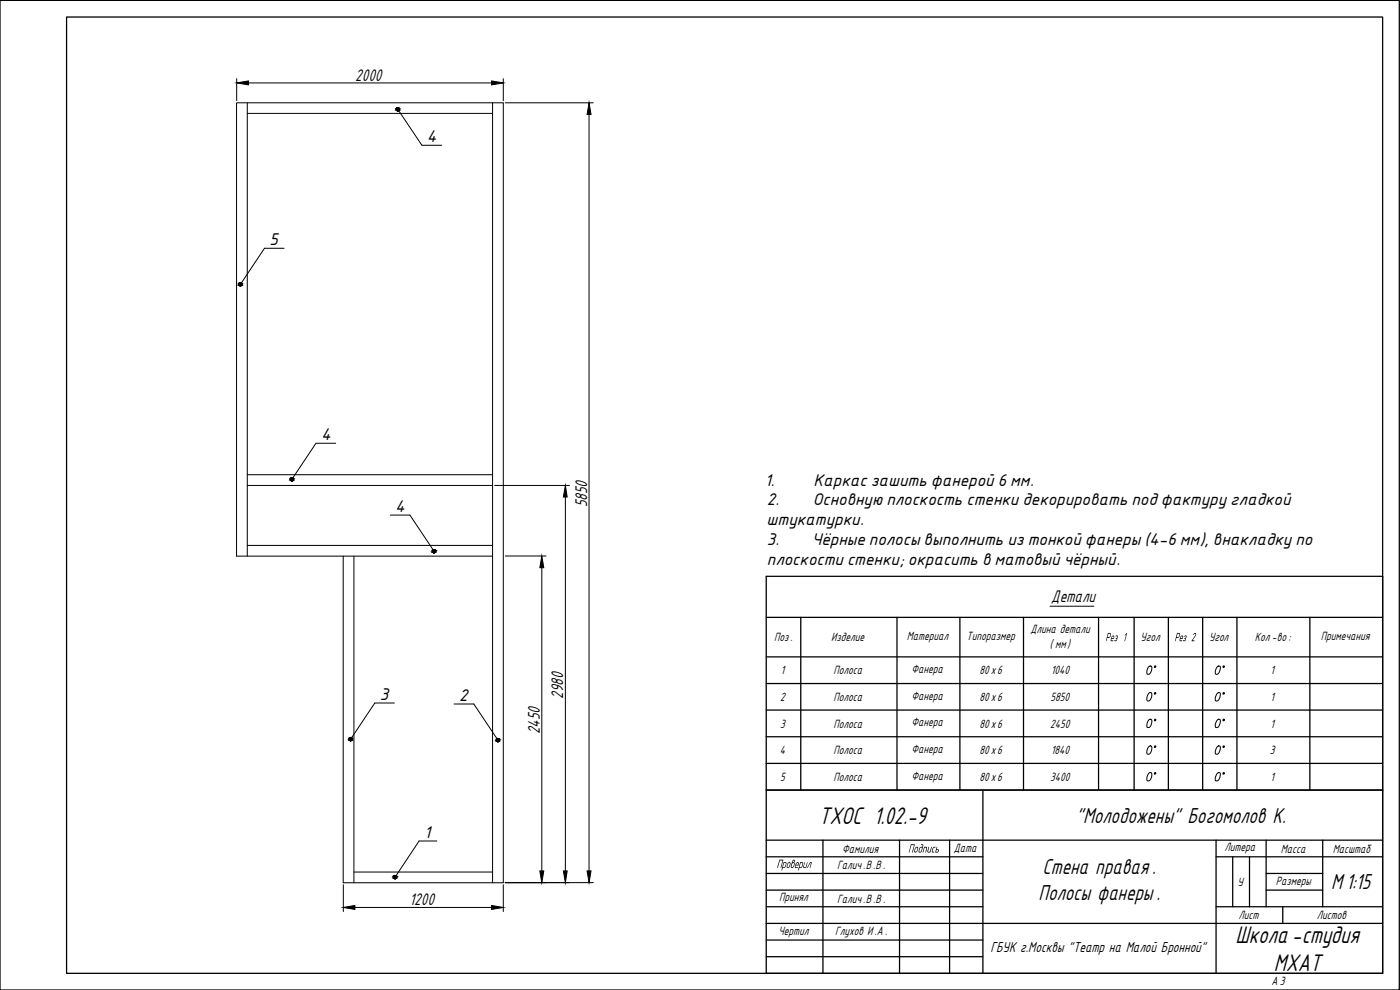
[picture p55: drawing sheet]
<svg xmlns="http://www.w3.org/2000/svg" width="420mm" height="297mm" viewBox="0 0 420 297" stroke-linecap="round" stroke-linejoin="round" font-family="sans-serif">
<defs><g id="words">
<g font-size="8">
<text x="245.7" y="247.1">ТХОС 1.02.-9</text>
<text x="370.8" y="282.9">Школа-студия</text>
<text x="382.3" y="291.2">МХАТ</text>
</g>
<g font-size="7.2">
<text x="322.9" y="246.8">&quot;Молодожены&quot; Богомолов К.</text>
<text x="312.9" y="262.4">Стена правая.</text>
<text x="311.7" y="269.9">Полосы фанеры.</text>
<text x="399.5" y="266.8">М1:15</text>
</g>
<g font-size="6.2">
<text x="347.8" y="211.7" transform="rotate(-90 347.8 211.7)">0°</text>
<text x="368.3" y="211.7" transform="rotate(-90 368.3 211.7)">0°</text>
<text x="347.8" y="235.7" transform="rotate(-90 347.8 235.7)">0°</text>
<text x="368.3" y="235.7" transform="rotate(-90 368.3 235.7)">0°</text>
</g>
<g font-size="5.7">
<text x="342.9" y="203.6">0°</text>
<text x="363.4" y="203.6">0°</text>
<text x="342.9" y="219.4">0°</text>
<text x="363.4" y="219.4">0°</text>
<text x="342.9" y="227.5">0°</text>
<text x="363.4" y="227.5">0°</text>
</g>
<g font-size="5.6">
<text x="106.6" y="24.3">2000</text>
<text x="176.2" y="152.2" transform="rotate(-90 176.2 152.2)">5850</text>
<text x="315.5" y="180.5">Детали</text>
<text x="169" y="209.6" transform="rotate(-90 169 209.6)">2980</text>
<text x="162" y="220.4" transform="rotate(-90 162 220.4)">2450</text>
<text x="122.9" y="271.7">1200</text>
</g>
<g font-size="4.9">
<text x="128.1" y="42.7">4</text>
<text x="80.9" y="73.6">5</text>
<text x="96.4" y="132.1">4</text>
<text x="229.5" y="145.8">1.</text>
<text x="244.2" y="145.8">Каркас зашить фанерой 6 мм.</text>
<text x="118.6" y="153.7">4</text>
<text x="230.2" y="151.7">2.</text>
<text x="244" y="151.7">Основную плоскость стенки декорировать под фактуру гладкой</text>
<text x="230.1" y="157.5">штукатурки.</text>
<text x="230.2" y="163.6">3.</text>
<text x="243.6" y="163.6">Чёрные полосы выполнить из тонкой фанеры (4-6 мм), внакладку по</text>
<text x="230.2" y="169.5">плоскости стенки; окрасить в матовый чёрный.</text>
<text x="114" y="210">3</text>
<text x="137.8" y="210.3">2</text>
<text x="127.3" y="251.4">1</text>
</g>
<text font-size="4.8" x="297.3" y="285.6">ГБУК г.Москвы &quot;Театр на Малой Бронной&quot;</text>
<g font-size="4">
<text x="309.2" y="190.1">Длина детали</text>
<text x="232.3" y="192.4">Поз.</text>
<text x="249.5" y="192.4">Изделие</text>
<text x="272.1" y="192">Материал</text>
<text x="290.1" y="192">Типоразмер</text>
<text x="315.1" y="194.5">( мм)</text>
<text x="331.7" y="192.4">Рез</text>
<text x="336.9" y="192.4">1</text>
<text x="342.3" y="192.4">Угол</text>
<text x="352.4" y="192.4">Рез 2</text>
<text x="362.8" y="192.4">Угол</text>
<text x="376.6" y="192.4">Кол-во:</text>
<text x="396.4" y="192">Примечания</text>
<text x="234.3" y="202.3">1</text>
<text x="250.1" y="202.3">Полоса</text>
<text x="273.6" y="202">Фанера</text>
<text x="293.9" y="202.3">80 х6</text>
<text x="315.4" y="202.3">1040</text>
<text x="381.3" y="202.3">1</text>
<text x="273.6" y="210">Фанера</text>
<text x="234.1" y="210.3">2</text>
<text x="250.1" y="210.3">Полоса</text>
<text x="293.9" y="210.3">80 х6</text>
<text x="315.3" y="210.3">5850</text>
<text x="381.3" y="210.3">1</text>
<text x="234.1" y="218.3">3</text>
<text x="250.1" y="218.3">Полоса</text>
<text x="273.6" y="218">Фанера</text>
<text x="293.9" y="218.3">80 х6</text>
<text x="315.2" y="218.3">2450</text>
<text x="381.3" y="218.3">1</text>
<text x="234" y="226.3">4</text>
<text x="250.1" y="226.3">Полоса</text>
<text x="273.6" y="226">Фанера</text>
<text x="293.9" y="226.3">80 х6</text>
<text x="315.4" y="226.3">1840</text>
<text x="381.1" y="226.3">3</text>
<text x="273.6" y="234">Фанера</text>
<text x="234.1" y="234.3">5</text>
<text x="250.1" y="234.3">Полоса</text>
<text x="293.9" y="234.3">80 х6</text>
<text x="315.2" y="234.3">3400</text>
<text x="381.3" y="234.3">1</text>
<text x="252.7" y="255.8">Фамилия</text>
<text x="272.5" y="255.8">Подпись</text>
<text x="286.3" y="255.6">Дата</text>
<text x="367.5" y="255.4">Литера</text>
<text x="384.4" y="255.8">Масса</text>
<text x="400" y="255.8">Масштаб</text>
<text x="233" y="260.4">Проверил</text>
<text x="251.2" y="260.8">Галич.В.В.</text>
<text x="371.3" y="265.8">У</text>
<text x="382.9" y="265.5">Размеры</text>
<text x="233.8" y="270.5">Принял</text>
<text x="251.2" y="270.8">Галич.В.В.</text>
<text x="371.6" y="275.8">Лист</text>
<text x="395.2" y="275.8">Листов</text>
<text x="233.6" y="280.4">Чертил</text>
<text x="250.6" y="280.4">Глухов И.А.</text>
<text x="381.6" y="295.6">А 3</text>
</g>
</g></defs>
<!-- layer: 0 -->
<path d="M74.2 34h73.6M74.2 30.8v136.1M147.8 30.8v234.1M74.2 145.7h73.6M74.2 142.4h73.6M74.2 163.6h73.6M103 166.9v98h48v-234.1h-80v136.1h76.8M106.2 166.9v98M106.2 261.6h41.6" fill="none" stroke="#000" stroke-width=".3"/>
<g fill="none" stroke="#000" stroke-width=".38">
<path d="M0 .1h419.9v296.9h-419.9zM20 5.1h395v286.9h-395zM230 237.1h185v54.9h-185zM295 237.1v54.9M230 252.1h185M230 257.1h65M247 252.1v39.9M270 252.1v39.9M285 252.1v39.9M365 257.1h50M365 252.1v39.9M370 257.1v15"/>
<path d="M375 257.1v15M380 252.1v20M397 252.1v20M230 262.1h65M230 267.1h65M230 272.1h65M230 277.1h185M365 272.1h50M380 262.1h17M380 267.1h17M385 272.1v5M230 282.1h65"/>
<path d="M230 287h65"/>
</g>
<g fill="#000">
<path d="M241.4 258.7l.2 .1-.3 1.3 .5 .1 .6-1.5-.5 1.7-.9-.1zM243 258.8l.6-.1-.4 1.7-.2-.1 .4-1.4h-.2l-1 1.5zM278.6 254.2l.2-.1-.3 1.4 .6 .1 .3-1.4 .3-.1-.6 1.7h-.6l-.2-.2zM280 254.3l.2-.2h.6l-.1 .2-.6 .2-.2 1 .4 .1v.2l-.6-.2z"/>
<path d="M240.1 258.8l.7-.1 .2 .5-.3 1-.8 .2-.4 .8zM240.3 258.9l-.4 1.3 .7-.2 .2-1z"/>
<path d="M281.1 254.1h.2l-.2 .7h.5l.2 .5-.4 .5h-.7zM281.1 255l-.2 .6 .6-.1 .1-.3z"/>
</g>
<path d="M315.1 181.9h13.2" fill="none" stroke="#000" stroke-width=".3"/>
<g fill="none" stroke="#000" stroke-width=".38">
<path d="M230 172.9h185v64.2h-185zM230 185.2h185M230 197.1h185M240.3 185.2v51.9M269.2 185.2v51.9M288.1 185.2v51.9M307.2 185.2v51.9M329.7 185.2v51.9M340.4 185.2v51.9M350.6 185.2v51.9M360.9 185.2v51.9M371.2 185.2v51.9"/>
<path d="M393.1 185.2v51.9M230 205.1h185M230 213h185M230 221.1h185M230 229.1h185"/>
</g>
<g fill="none" stroke="#000" stroke-width=".3">
<path d="M71 23.6v6.6M74.5 24.9h73M151 23.6v6.6M151.6 30.8h26.5M176.8 34.4v226.9M148.5 145.7h22.4M169.7 149.1v112.2M151.6 166.8h12.3M162.6 170.3v91M103 265.5v8M106.5 272.3h41M151 265.5v8"/>
<path d="M151.6 264.8h26.5"/>
</g>
<path d="M71 24.9l3.5-.6v1.2zM147.5 24.3l3.5 .6-3.5 .6zM176.8 30.8l.6 3.6h-1.2zM169.7 145.7l.5 3.4h-1.1zM162.6 166.8l.6 3.5h-1.2zM103 272.3l3.5-.6v1.2zM147.5 271.7l3.5 .6-3.5 .6zM162 261.3h1.2l-.6 3.5zM169.1 261.3h1.1l-.5 3.5zM176.2 261.3h1.2l-.6 3.5z" fill="#000" stroke="#000" stroke-width=".3"/>
<g fill="none" stroke="#000" stroke-width=".3">
<path d="M119.4 32.3l.5 .5-.5 .5-.5-.5zM119.4 32.8l7.2 10.8h5.9M85.3 74.5h-5.9l-7.2 10.8M71.7 85.3l.5-.5 .4 .5-.4 .5zM100.8 133h-6l-7.2 10.8M87.6 143.3l.5 .5-.5 .5-.5-.5zM117.1 154.5h5.9l7.3 10.9M129.8 165.4l.5-.5 .5 .5-.5 .5zM118.4 210.9h-5.9l-7.3 10.9M136.3 211.2h5.9l7.2 10.9M104.7 221.8l.5-.5 .5 .5-.5 .5zM148.9 222.1l.5-.5 .5 .5-.5 .5z"/>
<path d="M131.1 252.3h-5.3l-7.2 10.9M118.1 263.2l.5-.5 .4 .5-.4 .5z"/>
</g>
<g fill="#000" stroke="#000" stroke-width=".3">
<path d="M119.2 33.3h.3zM119.3 32.3h.2zM72 85.8h.3zM72.1 84.8h.2zM87.4 144.3h.4zM87.5 143.3h.2zM130.1 165.8h.3zM130.2 164.9h.1zM105.1 222.2h.3zM105.2 221.3h.1zM149.3 222.5h.3zM149.4 221.6h.1z"/>
<path d="M118.4 263.6h.3zM118.4 262.7h.3z"/>
<path d="M119.2 33.3h.3zM119.3 33.3h.2z"/>
<path d="M119.3 32.3h.2zM119.2 32.3h.3z"/>
<path d="M119.2 32.3h.4zM119.2 32.3h.4z"/>
<path d="M119.2 32.3l.5 .1zM119.2 32.3l.5 .1z"/>
<path d="M119.2 33.2h.4zM119.2 33.2l.3 .1z"/>
<path d="M119.1 32.4l.7 .1zM119 32.5h.8z"/>
<path d="M119.1 33.2h.6zM119.1 33.2h.5z"/>
<path d="M119 32.5h.8zM119 32.5h.8z"/>
<path d="M119 33.1h.8zM119 33.1l.7 .1z"/>
<path d="M119 32.5l.9 .1zM119 32.5l.9 .1z"/>
<path d="M119 33h.8zM119 33l.8 .1z"/>
<path d="M118.9 32.6l1 .1zM118.9 32.6l1 .1z"/>
<path d="M118.9 32.7l1 .1zM118.9 32.7l1 .1z"/>
<path d="M118.9 32.8l1 .1zM118.9 32.8l1 .1z"/>
<path d="M118.9 32.9l1 .1zM118.9 32.9l1 .1z"/>
<path d="M118.9 33h1zM118.9 33h.9z"/>
<path d="M72 85.8h.3zM72.1 85.8h.2z"/>
<path d="M72.1 84.8h.2zM72 84.8h.3z"/>
<path d="M72 84.8l.4 .1zM72 84.8l.4 .1z"/>
<path d="M71.9 84.9h.6zM71.8 84.9h.7z"/>
<path d="M71.9 85.7h.5zM71.9 85.7l.4 .1z"/>
<path d="M71.8 84.9l.8 .1zM71.8 84.9l.8 .1z"/>
<path d="M71.8 85.7h.7zM71.8 85.7h.6z"/>
<path d="M71.8 85h.8zM71.7 85h.9z"/>
<path d="M71.8 85.6h.8zM71.8 85.6l.7 .1z"/>
<path d="M71.7 85l.9 .1zM71.7 85l.9 .1z"/>
<path d="M71.7 85.5h.9zM71.7 85.5l.9 .1z"/>
<path d="M71.7 85.1l.9 .1zM71.7 85.1l.9 .1z"/>
<path d="M71.7 85.2l.9 .1zM71.7 85.2l.9 .1z"/>
<path d="M71.7 85.3l.9 .1zM71.7 85.3l.9 .1z"/>
<path d="M71.7 85.4l.9 .1zM71.7 85.4l.9 .1z"/>
<path d="M71.7 85.5h.9zM71.7 85.5h.9z"/>
<path d="M87.4 144.3h.3zM87.5 144.3h.2z"/>
<path d="M87.5 143.3h.3zM87.4 143.3h.4z"/>
<path d="M87.4 143.3l.4 .1zM87.4 143.3l.4 .1z"/>
<path d="M87.4 143.4h.5zM87.3 143.4h.6z"/>
<path d="M87.4 144.3h.4zM87.4 144.3h.4z"/>
<path d="M87.3 143.4l.7 .1zM87.3 143.4l.7 .1z"/>
<path d="M87.3 144.2h.6zM87.3 144.2l.5 .1z"/>
<path d="M87.2 143.5l.9 .1zM87.2 143.5l.9 .1z"/>
<path d="M87.2 144.1h.8zM87.2 144.1l.7 .1z"/>
<path d="M87.2 143.6h.9zM87.1 143.6h1z"/>
<path d="M87.2 144h.9zM87.2 144l.8 .1z"/>
<path d="M87.1 143.6l1 .1zM87.1 143.6l1 .1z"/>
<path d="M87.1 143.7l1 .1zM87.1 143.7l1 .1z"/>
<path d="M87.1 143.8l1 .1zM87.1 143.8l1 .1z"/>
<path d="M87.1 143.9l1 .1zM87.1 143.9l1 .1z"/>
<path d="M87.1 144h1zM87.1 144h1z"/>
<path d="M130.1 165.8l.2 .1zM130.2 165.9h.1z"/>
<path d="M130.2 164.9h.2zM130.1 164.9h.3z"/>
<path d="M130.1 164.9l.4 .1zM130 165h.5z"/>
<path d="M130 165h.6zM129.9 165h.7z"/>
<path d="M130 165.8h.5zM130 165.8h.4z"/>
<path d="M129.9 165h.7zM129.9 165h.7z"/>
<path d="M129.9 165.8h.7zM129.9 165.8h.6z"/>
<path d="M129.9 165l.8 .1zM129.9 165l.8 .1z"/>
<path d="M129.9 165.7h.7zM129.9 165.7l.7 .1z"/>
<path d="M129.8 165.1l.9 .1zM129.8 165.1l.9 .1z"/>
<path d="M129.8 165.6h.9zM129.8 165.6l.8 .1z"/>
<path d="M129.8 165.2l1 .1zM129.8 165.2l1 .1z"/>
<path d="M129.8 165.6h.9zM129.8 165.6h.9z"/>
<path d="M129.8 165.3l1 .1zM129.8 165.3l1 .1z"/>
<path d="M129.8 165.4l1 .1zM129.8 165.4l1 .1z"/>
<path d="M129.8 165.5h1zM129.8 165.5l.9 .1z"/>
<path d="M105.1 222.2h.2zM105.2 222.2h.1z"/>
<path d="M105.2 221.3h.2zM105.1 221.3h.3z"/>
<path d="M105.1 221.3h.4zM105 221.3h.5z"/>
<path d="M105 221.3l.6 .1zM105 221.3l.6 .1z"/>
<path d="M105 222.2h.5zM105 222.2h.4z"/>
<path d="M104.9 221.4h.7zM104.9 221.4h.7z"/>
<path d="M104.9 222.2h.7zM104.9 222.2h.6z"/>
<path d="M104.9 221.4l.8 .1zM104.9 221.4l.8 .1z"/>
<path d="M104.9 222.1h.7zM104.9 222.1l.7 .1z"/>
<path d="M104.8 221.5l.9 .1zM104.8 221.5l.9 .1z"/>
<path d="M104.8 222h.9zM104.8 222l.8 .1z"/>
<path d="M104.8 221.6l.9 .1zM104.8 221.6l.9 .1z"/>
<path d="M104.8 221.9h.9zM104.8 221.9l.9 .1z"/>
<path d="M104.7 221.7l1 .1zM104.7 221.7l1 .1z"/>
<path d="M104.7 221.8l1 .1zM104.7 221.8l1 .1z"/>
<path d="M104.7 221.9h1zM104.7 221.9h1z"/>
<path d="M149.3 222.5h.2zM149.4 222.5h.1z"/>
<path d="M149.4 221.6h.2zM149.3 221.6h.3z"/>
<path d="M149.3 221.6h.4zM149.2 221.6h.5z"/>
<path d="M149.2 221.6l.5 .1zM149.2 221.6l.5 .1z"/>
<path d="M149.2 222.5h.5zM149.2 222.5h.4z"/>
<path d="M149.1 221.7h.7zM149.1 221.7h.7z"/>
<path d="M149.1 222.4h.6zM149.1 222.4l.6 .1z"/>
<path d="M149.1 221.7l.8 .1zM149.1 221.7l.8 .1z"/>
<path d="M149.1 222.4h.7zM149.1 222.4h.6z"/>
<path d="M149 221.8l.9 .1zM149 221.8l.9 .1z"/>
<path d="M149 222.3h.9zM149 222.3l.8 .1z"/>
<path d="M149 221.9l.9 .1zM149 221.9l.9 .1z"/>
<path d="M148.9 222l1 .1zM148.9 222l1 .1z"/>
<path d="M148.9 222.2h1zM148.9 222.2h1z"/>
<path d="M149 222.2h.9zM149 222.2l.9 .1z"/>
<path d="M148.9 222.1h1zM148.9 222.1l1 .1z"/>
<path d="M118.4 263.6h.3zM118.4 263.6h.3z"/>
<path d="M118.4 262.7h.3zM118.4 262.7h.3z"/>
<path d="M118.4 262.7h.4zM118.4 262.7h.4z"/>
<path d="M118.3 262.7l.6 .1zM118.2 262.8h.7z"/>
<path d="M118.3 263.6h.5zM118.3 263.6h.4z"/>
<path d="M118.2 262.8h.8zM118.2 262.8h.8z"/>
<path d="M118.2 263.6h.7zM118.2 263.6h.6z"/>
<path d="M118.2 262.8l.8 .1zM118.2 262.8l.8 .1z"/>
<path d="M118.2 263.5h.8zM118.2 263.5l.7 .1z"/>
<path d="M118.1 262.9l.9 .1zM118.1 262.9l.9 .1z"/>
<path d="M118.1 263.4h.9zM118.1 263.4l.9 .1z"/>
<path d="M118.1 263l.9 .1zM118.1 263l.9 .1z"/>
<path d="M118.1 263.1l.9 .1zM118.1 263.1l.9 .1z"/>
<path d="M118.1 263.2l.9 .1zM118.1 263.2l.9 .1z"/>
<path d="M118.1 263.3h.9zM118.1 263.3h.9z"/>
<path d="M118.1 263.3h.9zM118.1 263.3l.9 .1z"/>
</g>
<use href="#words"/>
</svg>
